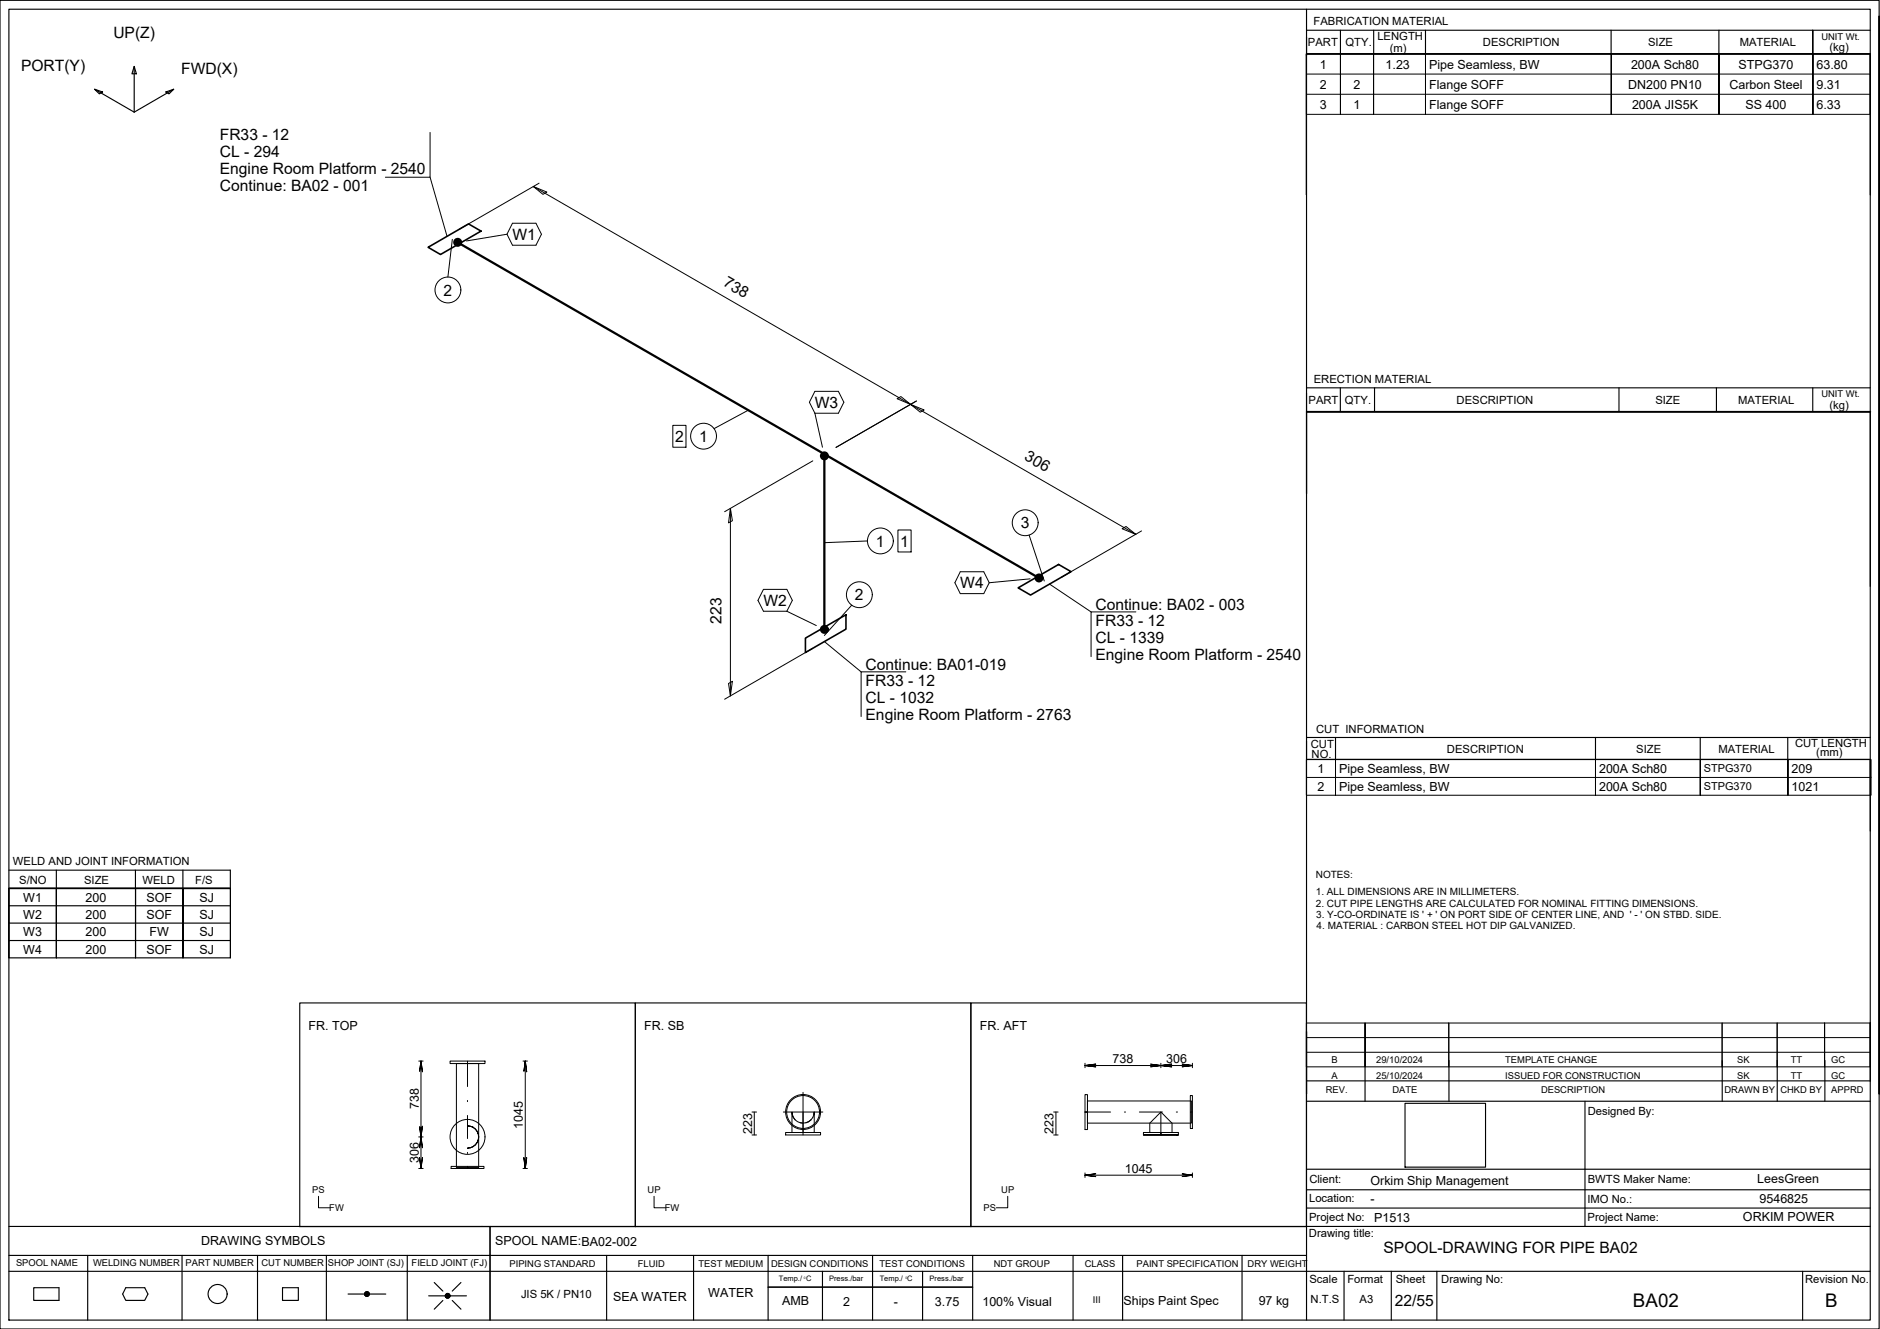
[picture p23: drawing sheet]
<svg xmlns="http://www.w3.org/2000/svg" width="420mm" height="297mm" viewBox="0 0 420 297" stroke-linecap="round" stroke-linejoin="round" font-family="sans-serif">
<defs><g id="words">
<g font-size="4.2">
<text x="365" y="292.1">BA02</text>
<text x="407.9" y="292.1">B</text>
</g>
<g font-size="3.5">
<text x="25.3" y="8.5">UP(Z)</text>
<text x="4.7" y="15.8">PORT(Y)</text>
<text x="40.5" y="16.6">FWD(X)</text>
<text x="49.1" y="35.1">CL - 294</text>
<text x="49.1" y="31.4">FR33 - 12</text>
<text x="49.1" y="38.8">Engine Room Platform - 2540</text>
<text x="49.1" y="42.6">Continue: BA02 - 001</text>
<text x="114.5" y="53.6">W1</text>
<text x="161.5" y="63.8" transform="rotate(30 161.5 63.8)">738</text>
<text x="99.1" y="66.1">2</text>
<text x="182.1" y="91.2">W3</text>
<text x="150.9" y="98.7">2</text>
<text x="156.3" y="98.7">1</text>
<text x="228.8" y="102.7" transform="rotate(30 228.8 102.7)">306</text>
<text x="228.1" y="118.1">3</text>
<text x="195.8" y="122.2">1</text>
<text x="201.2" y="122.2">1</text>
<text x="214.6" y="131.5">W4</text>
<text x="170.6" y="135.4">W2</text>
<text x="191.1" y="134.2">2</text>
<text x="244.8" y="136.3">Continue: BA02 - 003</text>
<text x="161.2" y="139.4" transform="rotate(-90 161.2 139.4)">223</text>
<text x="244.8" y="140">FR33 - 12</text>
<text x="244.8" y="143.8">CL - 1339</text>
<text x="193.4" y="149.7">Continue: BA01-019</text>
<text x="244.8" y="147.5">Engine Room Platform - 2540</text>
<text x="193.4" y="153.4">FR33 - 12</text>
<text x="193.4" y="157.2">CL - 1032</text>
<text x="193.4" y="160.9">Engine Room Platform - 2763</text>
<text x="309.2" y="280.1">SPOOL-DRAWING FOR PIPE BA02</text>
<text x="311.7" y="291.8">22/55</text>
</g>
<g font-size="2.8">
<text x="295" y="15.3">1</text>
<text x="309.7" y="15.3">1.23</text>
<text x="319.4" y="15.3">Pipe Seamless, BW</text>
<text x="364.5" y="15.3">200A Sch80</text>
<text x="388.5" y="15.3">STPG370</text>
<text x="406" y="15.3">63.80</text>
<text x="295" y="19.8">2</text>
<text x="302.5" y="19.8">2</text>
<text x="319.4" y="19.8">Flange SOFF</text>
<text x="363.9" y="19.8">DN200 PN10</text>
<text x="386.5" y="19.8">Carbon Steel</text>
<text x="406" y="19.8">9.31</text>
<text x="295" y="24.3">3</text>
<text x="302.5" y="24.3">1</text>
<text x="319.4" y="24.3">Flange SOFF</text>
<text x="364.7" y="24.3">200A JIS5K</text>
<text x="390.1" y="24.3">SS 400</text>
<text x="406" y="24.3">6.33</text>
<text x="294.4" y="172.7">1</text>
<text x="299.3" y="172.7">Pipe Seamless, BW</text>
<text x="357.4" y="172.7">200A Sch80</text>
<text x="400.4" y="172.7">209</text>
<text x="294.4" y="176.7">2</text>
<text x="299.3" y="176.7">Pipe Seamless, BW</text>
<text x="357.4" y="176.7">200A Sch80</text>
<text x="400.4" y="176.7">1021</text>
<text x="5.2" y="201.5">W1</text>
<text x="19.1" y="201.5">200</text>
<text x="32.7" y="201.5">SOF</text>
<text x="44.6" y="201.5">SJ</text>
<text x="5.2" y="205.4">W2</text>
<text x="5.2" y="209.3">W3</text>
<text x="19.1" y="205.4">200</text>
<text x="19.1" y="209.3">200</text>
<text x="32.7" y="205.4">SOF</text>
<text x="33.4" y="209.3">FW</text>
<text x="44.6" y="205.4">SJ</text>
<text x="44.6" y="209.3">SJ</text>
<text x="5.2" y="213.2">W4</text>
<text x="19.1" y="213.2">200</text>
<text x="32.7" y="213.2">SOF</text>
<text x="44.6" y="213.2">SJ</text>
<text x="69" y="230.2">FR. TOP</text>
<text x="144" y="230.2">FR. SB</text>
<text x="219" y="230.2">FR. AFT</text>
<text x="248.6" y="237.6">738</text>
<text x="260.6" y="237.6">306</text>
<text x="93.6" y="248" transform="rotate(-90 93.6 248)">738</text>
<text x="116.9" y="252.3" transform="rotate(-90 116.9 252.3)">1045</text>
<text x="168.1" y="253.4" transform="rotate(-90 168.1 253.4)">223</text>
<text x="235.5" y="253.4" transform="rotate(-90 235.5 253.4)">223</text>
<text x="93.6" y="260" transform="rotate(-90 93.6 260)">306</text>
<text x="251.4" y="262.2">1045</text>
<text x="306.3" y="265">Orkim Ship Management</text>
<text x="306.3" y="268.8">-</text>
<text x="392.7" y="264.4">LeesGreen</text>
<text x="393.2" y="268.9">9546825</text>
<text x="307.1" y="273.1">P1513</text>
<text x="389.5" y="273">ORKIM POWER</text>
<text x="45" y="278.2">DRAWING SYMBOLS</text>
<text x="110.6" y="278.3">SPOOL NAME:BA02-002</text>
<text x="137" y="290.8">SEA WATER</text>
<text x="158.3" y="290">WATER</text>
<text x="174.8" y="291.7">AMB</text>
<text x="188.5" y="291.9">2</text>
<text x="199.7" y="291.9">-</text>
<text x="209" y="291.8">3.75</text>
<text x="219.6" y="291.9">100% Visual</text>
<text x="251.1" y="291.7">Ships Paint Spec</text>
<text x="281.3" y="291.7">97 kg</text>
</g>
<g font-size="2.5">
<text x="293.6" y="5.7">FABRICATION MATERIAL</text>
<text x="292.3" y="10.3">PART</text>
<text x="300.7" y="10.3">QTY.</text>
<text x="307.8" y="8.9">LENGTH</text>
<text x="310.6" y="11.5">(m)</text>
<text x="331.4" y="10.3">DESCRIPTION</text>
<text x="368.3" y="10.3">SIZE</text>
<text x="388.8" y="10.3">MATERIAL</text>
<text x="408.9" y="11.4">(kg)</text>
<text x="293.6" y="85.7">ERECTION MATERIAL</text>
<text x="292.4" y="90.2">PART</text>
<text x="300.6" y="90.2">QTY.</text>
<text x="325.5" y="90.2">DESCRIPTION</text>
<text x="370" y="90.2">SIZE</text>
<text x="388.4" y="90.2">MATERIAL</text>
<text x="408.9" y="91.3">(kg)</text>
<text x="292.9" y="167.2">CUT</text>
<text x="294.1" y="163.9">CUT INFORMATION</text>
<text x="401.2" y="167">CUT LENGTH</text>
<text x="293.1" y="169.4">NO.</text>
<text x="323.4" y="168.3">DESCRIPTION</text>
<text x="365.7" y="168.3">SIZE</text>
<text x="384" y="168.3">MATERIAL</text>
<text x="405.9" y="169">(mm)</text>
<text x="2.9" y="193.4">WELD AND JOINT INFORMATION</text>
<text x="4.3" y="197.5">S/NO</text>
<text x="18.8" y="197.5">SIZE</text>
<text x="31.9" y="197.5">WELD</text>
<text x="43.6" y="197.5">F/S</text>
<text x="354.9" y="249.2">Designed By:</text>
<text x="292.6" y="268.6">Location:</text>
<text x="292.6" y="264.5">Client:</text>
<text x="354.8" y="268.9">IMO No.:</text>
<text x="354.9" y="264.3">BWTS Maker Name:</text>
<text x="292.6" y="272.8">Project No:</text>
<text x="354.8" y="272.8">Project Name:</text>
<text x="292.5" y="276.4">Drawing title:</text>
<text x="292.7" y="286.7">Scale</text>
<text x="301.1" y="286.7">Format</text>
<text x="311.9" y="286.7">Sheet</text>
<text x="322.1" y="286.7">Drawing No:</text>
<text x="403.4" y="286.7">Revision No.</text>
<text x="116.4" y="290.2">JIS 5K / PN10</text>
<text x="292.9" y="291.3">N.T.S</text>
<text x="303.9" y="291.3">A3</text>
</g>
<g font-size="2.4">
<text x="380.8" y="172.6">STPG370</text>
<text x="380.8" y="176.6">STPG370</text>
</g>
<g font-size="2.2">
<text x="294.1" y="196.3">NOTES:</text>
<text x="294.1" y="200">1. ALL DIMENSIONS ARE IN MILLIMETERS.</text>
<text x="294.1" y="202.7">2. CUT PIPE LENGTHS ARE CALCULATED FOR NOMINAL FITTING DIMENSIONS.</text>
<text x="294.2" y="205.1">3. Y-CO-ORDINATE IS ' + ' ON PORT SIDE OF CENTER LINE, AND ' - ' ON STBD. SIDE.</text>
<text x="294.3" y="207.7">4. MATERIAL : CARBON STEEL HOT DIP GALVANIZED.</text>
</g>
<g font-size="2.1">
<text x="407.1" y="8.9">UNIT Wt.</text>
<text x="407.1" y="88.8">UNIT Wt.</text>
<text x="297.6" y="237.7">B</text>
<text x="307.6" y="237.7">29/10/2024</text>
<text x="336.4" y="237.7">TEMPLATE CHANGE</text>
<text x="388.3" y="237.7">SK</text>
<text x="400.2" y="237.7">TT</text>
<text x="409.3" y="237.7">GC</text>
<text x="296.3" y="244.4">REV.</text>
<text x="297.6" y="241.2">A</text>
<text x="307.6" y="241.2">25/10/2024</text>
<text x="311.2" y="244.4">DATE</text>
<text x="336.4" y="241.2">ISSUED FOR CONSTRUCTION</text>
<text x="344.4" y="244.4">DESCRIPTION</text>
<text x="385.4" y="244.4">DRAWN BY</text>
<text x="388.3" y="241.2">SK</text>
<text x="397.9" y="244.4">CHKD BY</text>
<text x="400.2" y="241.2">TT</text>
<text x="409.3" y="244.4">APPRD</text>
<text x="409.3" y="241.2">GC</text>
<text x="69.8" y="266.7">PS</text>
<text x="144.7" y="266.7">UP</text>
<text x="223.8" y="266.7">UP</text>
<text x="73.6" y="270.7">FW</text>
<text x="148.6" y="270.7">FW</text>
<text x="219.8" y="270.7">PS</text>
<text x="3.6" y="283">SPOOL NAME</text>
<text x="20.8" y="282.9">WELDING NUMBER</text>
<text x="41.5" y="282.9">PART NUMBER</text>
<text x="58.4" y="282.9">CUT NUMBER</text>
<text x="73.3" y="282.9">SHOP JOINT (SJ)</text>
<text x="92" y="283">FIELD JOINT (FJ)</text>
<text x="113.9" y="283.1">PIPING STANDARD</text>
<text x="142.6" y="283.1">FLUID</text>
<text x="156.1" y="283.1">TEST MEDIUM</text>
<text x="172.3" y="283.1">DESIGN CONDITIONS</text>
<text x="196.6" y="283.1">TEST CONDITIONS</text>
<text x="222.1" y="283.1">NDT GROUP</text>
<text x="242.4" y="283.1">CLASS</text>
<text x="254" y="283.1">PAINT SPECIFICATION</text>
<text x="278.8" y="283.1">DRY WEIGHT</text>
<text x="244.2" y="291.3">III</text>
</g>
<g font-size="1.7">
<text x="174.1" y="286.4">Temp./ C</text>
<text x="185.3" y="286.4">Press./bar</text>
<text x="196.6" y="286.4">Temp./ C</text>
<text x="207.8" y="286.4">Press./bar</text>
</g>
<g font-size=".7">
<text x="179.7" y="285.8">0</text>
<text x="202.4" y="285.8">0</text>
</g>
</g></defs>
<g fill="none" stroke="#000" stroke-width=".22">
<path d="M292 12.1h126v13.5h-126zM292 16.6h126M292 12.1v13.5M299.6 12.1v13.5v-13.5M307 12.1v13.5v-13.5M318.6 12.1v13.5v-13.5M360.1 12.1v13.5v-13.5M384.2 12.1v13.5v-13.5M405.2 12.1v13.5v-13.5M418 12.1v13.5M96.1 29.6v10h-10M96.1 39.6l3.8 13.2"/>
<path d="M292 21.1h126M101.1 53.5l-1 8.4M113.3 52.4l-9.1 1.5M114.5 49.9h5.3l1.2 2.5-1.2 2.4h-5.3l-1.2-2.4zM119.2 41.7l3 1.2-.9 .5zM119.2 41.7l134.6 77.7M120.5 40.9l-18 10.4M150.4 95.1h2.9v4.9h-2.9zM167.2 91.7l-7.6 4.1M182.1 87.5h5.3l1.2 2.4-1.2 2.5h-5.3l-1.2-2.5zM182.1 92.4l1.7 7.6M200.5 89.1l.8-.5 2.2 1.8z"/>
<path d="M203.5 90.4l3 1.2-.8 .5zM204.8 89.6l-18 10.4M418.1 92.1h-126.1h126.1M163.2 113.6l.5 2.8-.9 .5zM163.2 113.6v41.9M181.7 103l-19.8 11.4M200.7 118.5h2.9v4.9h-2.9zM230 119.6l3.4 10.3M250.8 118.2l.9-.5 2.1 1.7zM255.1 118.7l-17.9 10.4M170.6 131.7h5.3l1.2 2.5-1.2 2.4h-5.3l-1.2-2.4zM175.9 136.6l6.5 3.2"/>
<path d="M190.4 135.3l-6.2 6.7M193.8 120.9l-9.6 .4M214.6 127.8h5.3l1.2 2.4-1.2 2.5h-5.3l-1.2-2.5zM230.2 129.4l-9.1 .8M234.5 130.5l9.3 6.3M253.9 136.8h-10.1v10M162.8 152.8l.9-.5-.5 3.2zM181.7 144.9l-19.8 11.4M184.2 143.4l8.2 6.8M202.4 150.2h-10v10M292 169.8h126.2v7.9h-126.2zM292 169.8v7.9"/>
<path d="M292 173.8h126.2M298.5 169.8v7.9v-7.9M356.6 169.8v7.9v-7.9M380 169.8v7.9v-7.9M399.6 169.8v7.9v-7.9M418 169.8v7.9M93.6 237.2h1M94.1 237.2l-.3 2.4 .3-2.4 .3 2.4zM94.1 237.2v16.9l.3-2.4-.3 2.4-.3-2.4 .3 2.4M100.6 237.2h7.8v.5h-7.8zM102 237.7h5v23.2h-5zM104.5 237.2v5.7"/>
<path d="M116.9 237.2h1M117.4 237.2l-.3 2.4 .3-2.4 .3 2.4zM117.4 237.2v24l.3-2.5-.3 2.5-.3-2.5 .3 2.5M242.5 238.2l2.4-.4-2.4 .4 2.4 .2-2.4-.2h16.9l-2.4-.4 2.4 .4-2.4 .2 2.4-.2M242.5 237.6v1M259.4 238.2l2.5 .2-2.5-.2 2.5-.4zM259.4 237.6v1M259.4 238.2h7.1M264.1 237.8l2.4 .4-2.4 .2 2.4-.2zM266.5 237.6v1M292 228.6h126v9.8h-126zM292 228.6v9.8"/>
<path d="M292 235.2h126M292 231.9h126M305.1 228.6v9.8v-9.8M323.8 228.6v9.8M384.9 228.6v9.8M397.2 228.6v9.8M407.8 228.6v9.8v-9.8M418 228.6v9.8M93.6 254.1h1M93.8 258.7l.3 2.5 .3-2.5-.3 2.5zM94.1 254.1l-.3 2.4 .3-2.4 .3 2.4zM94.1 254.1v7.1"/>
<path d="M104.5 256.6l.6-.1-.6 .1M104.5 246v.2M104.5 249.3v5.2M104.5 257.6v.2M105.1 256.5l.6-.2-.6 .2M105.1 251.7l-.6-.1 .6 .1M105.7 256.3l.5-.4-.5 .4M105.7 252l-.6-.3 .6 .3M106.2 255.9l.4-.5-.4 .5M106.2 252.4l-.5-.4 .5 .4M106.6 255.4l.3-.6-.3 .6M106.6 252.9l-.4-.5 .4 .5"/>
<path d="M106.9 254.8l.1-.7-.1 .7M106.9 253.5l-.3-.6 .3 .6M107 254.1l-.1-.6 .1 .6M168.1 248.5h1M168.1 253.7h1M168.6 248.5v5.2M175.1 248.5h8.8M175.6 253.1h7.8v.6h-7.8zM177.1 249.2l.6 1.1M178.8 250.9l.7 .1M179.5 244.1v9.6M181.9 249.2l.1-.7v4.6"/>
<path d="M182 248.5a2.49 2.49 0 0 1-2.5 2.5 2.49 2.49 0 0 1-2.5-2.5v4.6M235.5 248.5h1M235.5 253.7h1M236 248.5v5.2M242.5 244.7h.5v7.8h-.5zM242.5 248.5h5.7M242.5 248.6h.5M243 246.1h23.3v4.9h-23.3zM251.3 248.5h.2M254.6 248.5h5.2M255.5 253.7h7.9zM255.5 253.7v-.6h7.9v.6"/>
<path d="M257 253.1v-2.1l2.4-2.5 2.5 2.5v2.1M259.4 248.5v5.2M259.5 253.1v.6M262.9 248.5h.3M266 244.9h.5v7.3h-.5zM266 248.5h.5M71.2 267.4v2.5h2.6M93.6 261.2h1M100.8 260.7h7.4v.5h-7.4zM104.5 260.9h.1M104.5 260.7v.5M116.9 261.2h1"/>
<path d="M146.2 267.4v2.5h2.6M225.2 267.4v2.5h-2.5M242.5 262.7l2.4 .3-2.4-.3 2.4-.4zM242.5 262.2v1M242.5 262.7h24M264.1 262.3l2.4 .4-2.4 .3 2.4-.3zM266.5 262.2v1"/>
<circle cx="100.1" cy="64.8" r="2.89"/>
<circle cx="157.2" cy="97.5" r="2.89"/>
<circle cx="229.1" cy="116.8" r="2.89"/>
<circle cx="192.1" cy="132.9" r="2.89"/>
<circle cx="196.8" cy="120.9" r="2.89"/>
<circle cx="104.5" cy="254.1" r="3.9"/>
<circle cx="179.5" cy="248.5" r="3.9"/>
<circle cx="179.5" cy="248.5" r="3.7"/>
</g>
<g fill="none" stroke="#000" stroke-width=".25">
<path d="M0 .1h420v296.9h-420zM2 2.1h416v292.9h-416zM21.1 19.9l1.8 .7-.7 .4zM21.1 19.9l8.9 5.2M30 14.8l.5 1.7h-1zM30 14.8v10.3M38.8 19.9l-8.8 5.2M292 2.1v292.9M292 6.8h126M299.6 6.8v5.3M307 6.8v5.3M318.6 6.8v5.3"/>
<path d="M360.1 6.8v5.3M384.2 6.8v5.3M405.1 6.8v5.3v-5.3M418 12.1h-126v31.5v-31.5h126v31.5M420 3.6v240.9v-240.9M37.1 20.6l1.7-.7-1 1.1zM292 92v18.3v-18.3h126zM292 86.7h126M299.6 86.7v5.3M307.2 86.7v5.3M361.8 86.7v5.3M383.6 86.7v5.3"/>
<path d="M405.1 86.7v5.2M418 92.1v38.9M292 169.7l126 .1v15.9M292 164.8h126M298.5 164.8v4.9M356.6 164.8v4.9M380 164.8v4.9M399.5 164.8v4.9M2 198.6h49.5v15.5h-49.5zM2 198.6v15.5M2 194.5h49.5v4.1h-49.5M12.6 198.6v15.5v-15.5"/>
<path d="M12.6 194.5v4.1M30.3 194.5v4.1M30.3 198.6v15.5v-15.5M40.9 194.5v4.1M40.9 198.6v15.5v-15.5M51.5 198.6h-49.5h49.5M51.5 198.6v15.5M2 210.2h49.5M2 206.3h49.5M2 202.4h49.5M67 224.2h75v50h-75zM142 224.2h75v50h-75z"/>
<path d="M217 224.2h75v50h-75zM292 230.6v13.9v-13.9M305.1 237v9.1M323.8 237v9.1M384.9 237v9.1M397.2 237v9.1M407.8 237v9.1M418 228.5v13.1M292 246.1h126M292 241.6h126M314 246.6h18v14.3h-18zM354.2 246.1v28"/>
<path d="M2 274.1h416M109.5 274.1v20.9M292 261.3h126M292 270h126M292 265.9h126M2 284.1h416M2 280.6h290M7.5 287.8h5.7v2.8h-5.7zM19.6 280.6v14.4M28.1 287.8h4.2l.8 1.4-.8 1.4h-4.2l-.7-1.4zM40.7 280.6v14.4M57.6 280.6v14.4"/>
<path d="M63.1 287.8h3.6v2.8h-3.6zM72.9 280.6v14.4M77.8 289.2h3.7M81.7 288.8l-.1 .2M81.9 288.7l-.4 .4M82 288.7l-.5 .6M82.1 288.7l-.6 .7M82.2 288.8l-.7 .6M82.3 288.8l-.7 .7M82.3 288.8l-.7 .8M82.4 288.9l-.7 .7M82.4 289l-.7 .7"/>
<path d="M82.5 289l-.7 .7M82.5 289.5l-.3 .2M82.5 289.1l-.6 .6M82.5 289.2l-.5 .5M82.5 289.3l-.4 .4M82.5 289.2h3.7M91 280.6v14.4M95.8 289.6h3.7M97 286.6l2 2M99 290.7l-2 1.9M99.9 289.1l-.3 .3M100 289.1l-.5 .5"/>
<path d="M100.1 289.1l-.6 .6M100.2 289.1l-.7 .7M100.2 289.2l-.6 .6M100.3 289.2l-.7 .7M100.4 289.2l-.7 .8M100.4 289.3l-.7 .7M100.5 289.4l-.7 .7M100.5 289.9l-.1 .1M100.5 289.5l-.6 .6M100.5 289.7l-.4 .4M100.6 289.6h3.6M100.6 289.6l-.6 .5"/>
<path d="M101.1 290.7l1.9 1.9M103 286.6l-1.9 2M135.6 280.6v14.4M155 280.6v14.4M171.7 287.7h45.7M171.7 280.6v14.4M183.8 284.1v10.9M195 280.6v14.4M206.2 284.1v10.9M217.4 280.6v14.4M239.8 280.6v14.4M250.9 280.7v14.3"/>
<path d="M277.6 280.6v14.4M300.4 284.1v10.9M310.9 284.1v10.9M321.1 284.1v10.9M402.9 284.1v10.9"/>
<circle cx="48.6" cy="289.2" r="2.13"/>
<circle cx="82" cy="289.2" r=".54"/>
<circle cx="100" cy="289.6" r=".54"/>
</g>
<path d="M95.7 55.3l9-5.3 2.8 1.7-9.1 5.2zM227.5 131.4l9.1-5.2 2.8 1.6-9.1 5.2zM180 142.6l9.1-5.2v3.2l-9.1 5.2z" fill="none" stroke="#000" stroke-width=".36"/>
<g fill="none" stroke="#000" stroke-width=".51">
<path d="M102.3 54.2l129.9 75M184.2 101.9v38.8"/>
<circle cx="102.3" cy="54.2" r=".75"/>
<circle cx="102.3" cy="54.2" r=".37"/>
<circle cx="184.2" cy="101.9" r=".75"/>
<circle cx="184.2" cy="101.9" r=".37"/>
<circle cx="232.2" cy="129.2" r=".75"/>
<circle cx="232.2" cy="129.2" r=".37"/>
<circle cx="184.2" cy="140.7" r=".75"/>
<circle cx="184.2" cy="140.7" r=".37"/>
</g>
<path d="M97 61.7v6.2M150.2 94.9v5.2M154.1 94.4v6.2M193.7 117.8v6.2M200.5 118.3v5.3M226 113.8v6.1M189 129.8v6.2" fill="none" stroke="#fff" stroke-width=".22"/>
<g fill="#fff" stroke="#fff" stroke-width=".22">
<path d="M154.1 100.6h6.2v-6.2zM154.1 94.4h6.2l-6.2 6.2z"/>
<path d="M103.2 61.7l-6.2 6.2h6.2zM97 61.7h6.2l-6.2 6.2z"/>
<path d="M195.1 129.8l-6.1 6.2h6.1zM189 129.8h6.1l-6.1 6.2z"/>
<path d="M199.8 117.8l-6.1 6.2h6.1zM193.7 117.8h6.1l-6.1 6.2z"/>
<path d="M232.2 113.8l-6.2 6.1h6.2zM226 113.8h6.2l-6.2 6.1z"/>
<path d="M153.5 94.9l-3.3 5.2h3.3zM150.2 94.9h3.3l-3.3 5.2z"/>
<path d="M203.8 118.3l-3.3 5.3h3.3zM200.5 118.3h3.3l-3.3 5.3z"/>
</g>
<use href="#words"/>
</svg>
